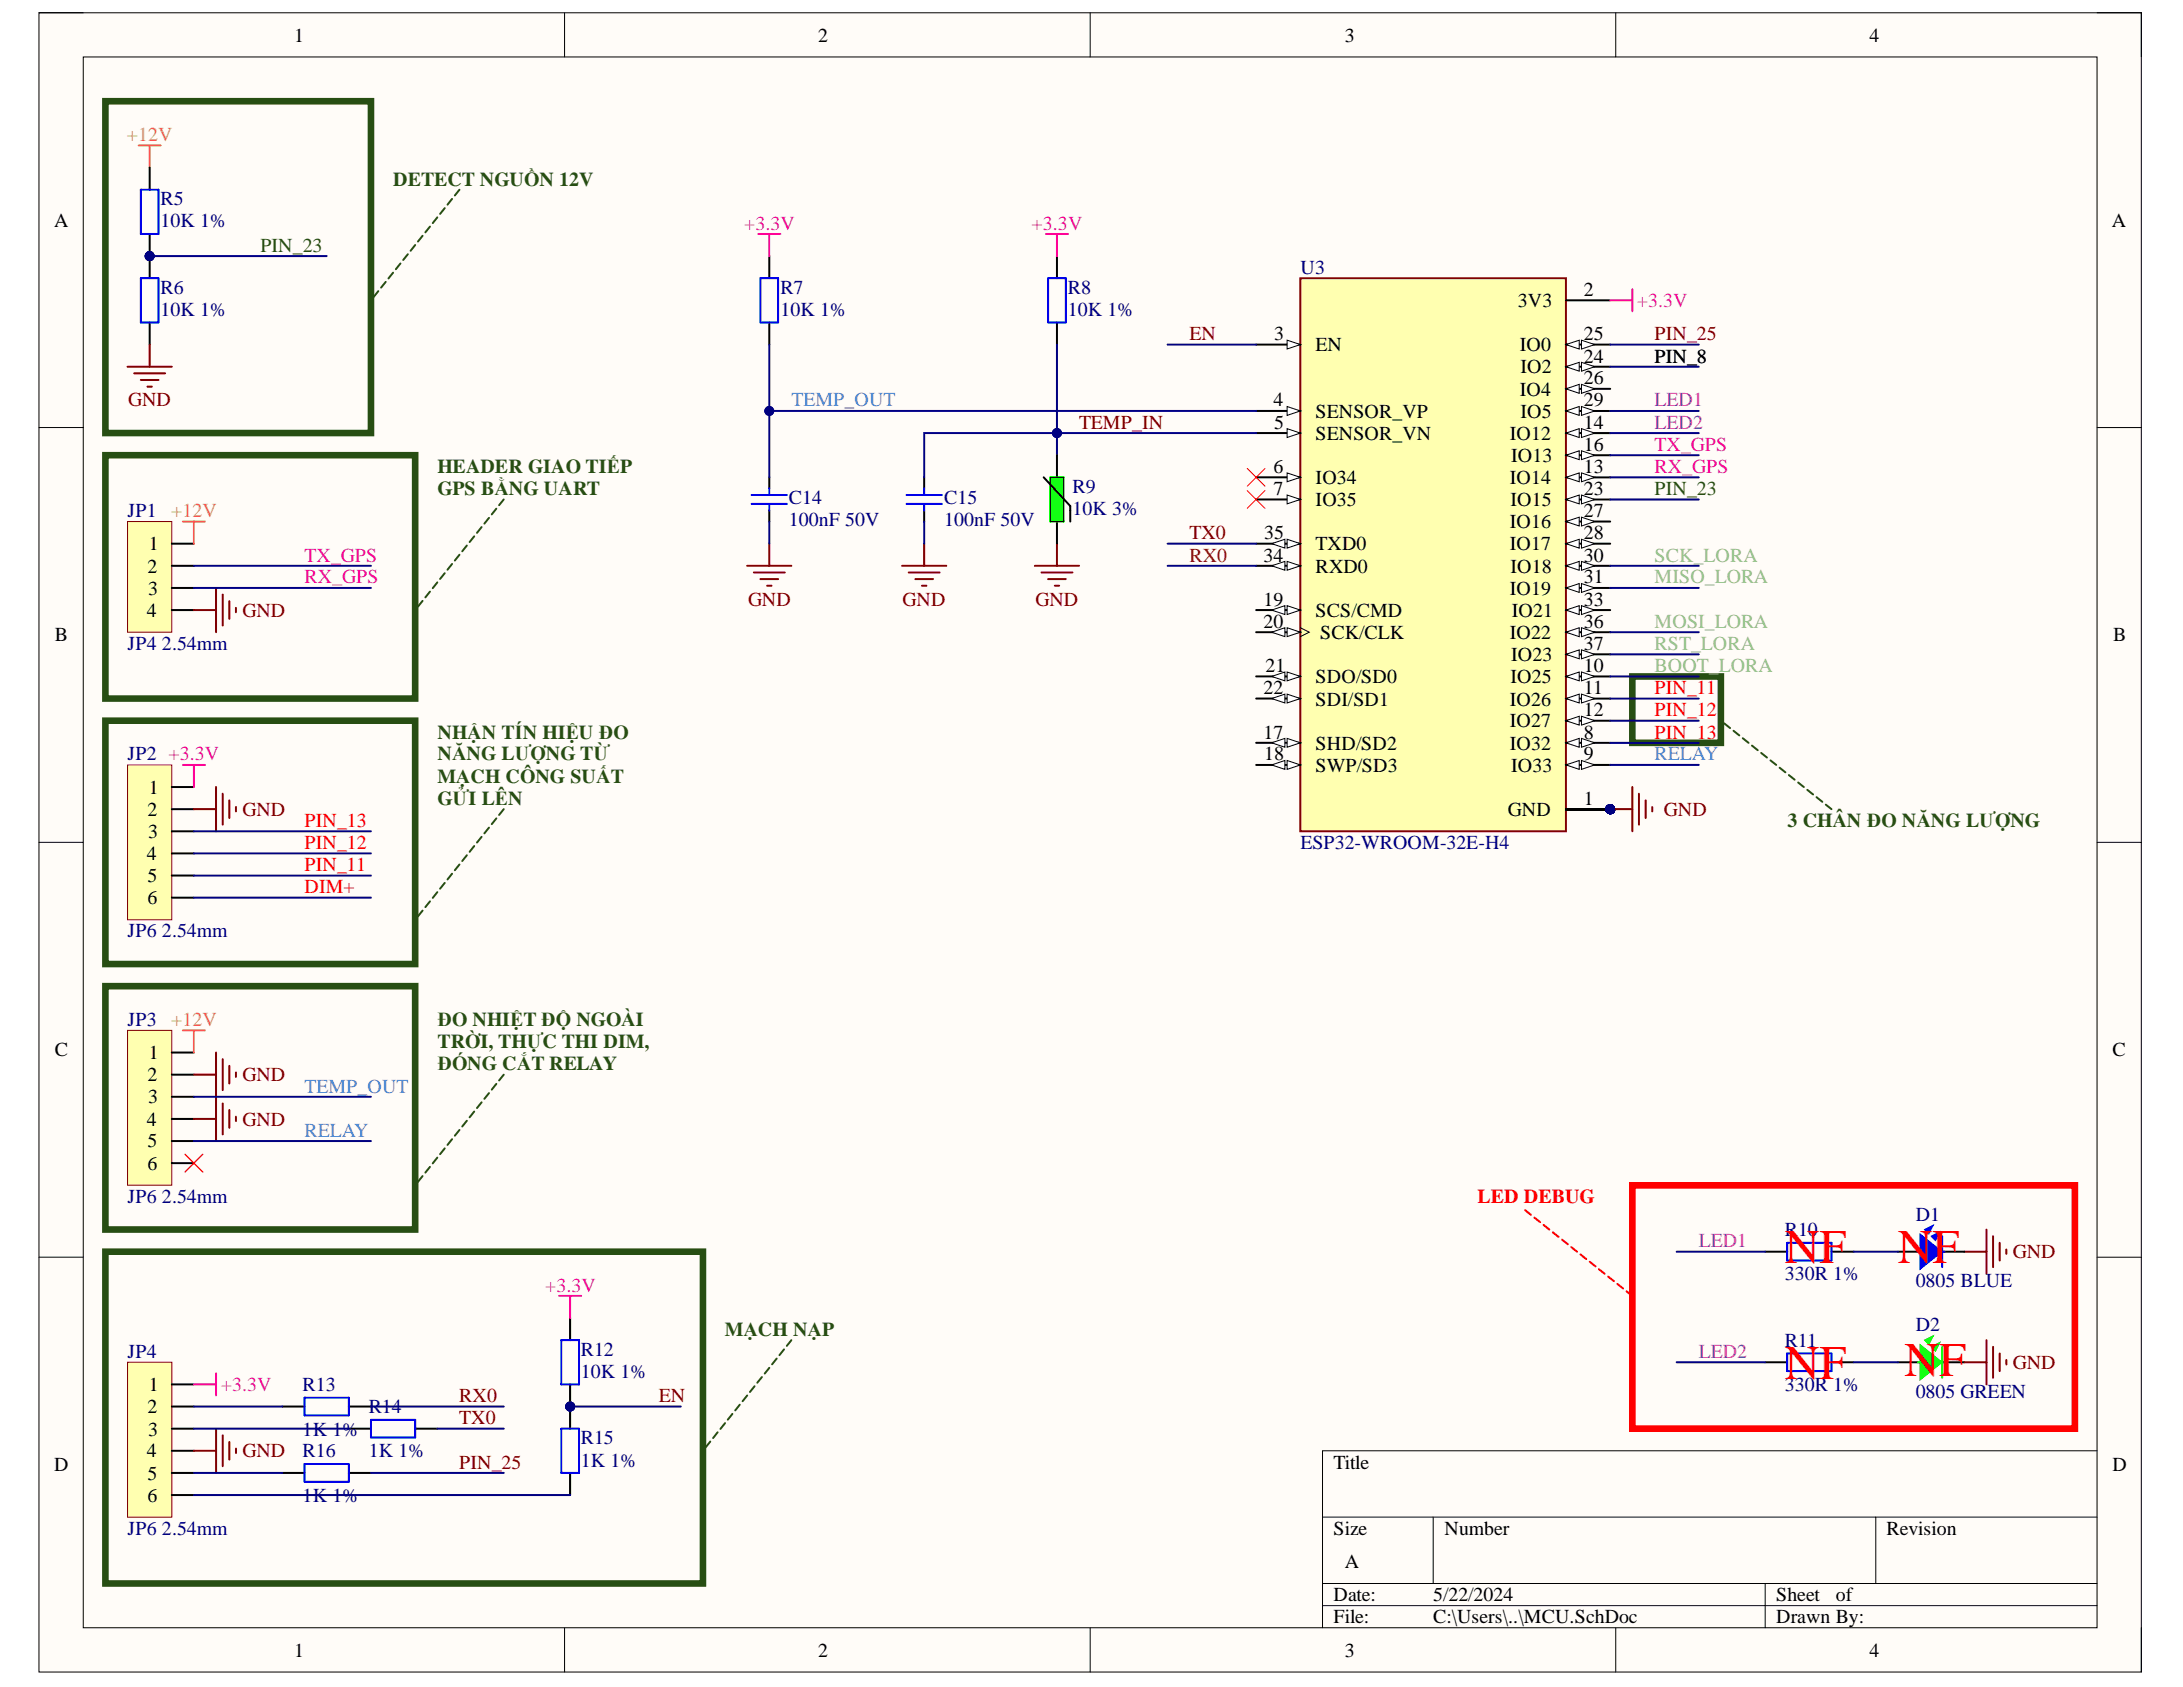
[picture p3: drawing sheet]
<svg xmlns="http://www.w3.org/2000/svg" width="279mm" height="216mm" viewBox="0 0 279 216" stroke-linecap="round" stroke-linejoin="round" font-family="sans-serif">
<defs><g id="words">
<g font-size="6.2" fill="#f00">
<text x="228.4" y="161.6">NF</text>
<text x="242.9" y="161.6">NF</text>
<text x="228.4" y="176.4">NF</text>
<text x="243.7" y="176.1">NF</text>
</g>
<g font-size="2.5">
<text x="37.6" y="5.3">1</text>
<text x="104.7" y="5.3">2</text>
<text x="172.1" y="5.3">3</text>
<text x="239.3" y="5.3">4</text>
<text x="6.9" y="29">A</text>
<text x="270.3" y="29">A</text>
<text x="194.3" y="39.3">3V3</text>
<text x="202.7" y="37.9">2</text>
<text x="163.1" y="43.5">3</text>
<text x="168.4" y="45">EN</text>
<text x="194.5" y="45">IO0</text>
<text x="194.6" y="47.8">IO2</text>
<text x="202.7" y="43.5">25</text>
<text x="202.7" y="46.4">24</text>
<text x="163" y="52">4</text>
<text x="168.4" y="53.4">SENSOR_VP</text>
<text x="194.5" y="50.6">IO4</text>
<text x="194.6" y="53.4">IO5</text>
<text x="202.7" y="49.2">26</text>
<text x="202.7" y="52">29</text>
<text x="163.1" y="54.9">5</text>
<text x="168.4" y="56.3">SENSOR_VN</text>
<text x="193.3" y="56.3">IO12</text>
<text x="193.4" y="59.1">IO13</text>
<text x="202.7" y="54.9">14</text>
<text x="202.7" y="57.7">16</text>
<text x="163" y="60.5">6</text>
<text x="163" y="63.3">7</text>
<text x="168.4" y="62">IO34</text>
<text x="168.4" y="64.8">IO35</text>
<text x="193.3" y="62">IO14</text>
<text x="193.3" y="64.8">IO15</text>
<text x="202.7" y="60.5">13</text>
<text x="202.7" y="63.3">23</text>
<text x="19" y="70.4">1</text>
<text x="161.7" y="71.9">34</text>
<text x="161.8" y="69">35</text>
<text x="168.4" y="70.4">TXD0</text>
<text x="193.3" y="67.6">IO16</text>
<text x="193.3" y="70.4">IO17</text>
<text x="202.7" y="66.2">27</text>
<text x="202.7" y="69">28</text>
<text x="202.7" y="71.9">30</text>
<text x="18.9" y="73.3">2</text>
<text x="18.9" y="76.1">3</text>
<text x="161.7" y="77.5">19</text>
<text x="168.4" y="73.3">RXD0</text>
<text x="193.3" y="76.1">IO19</text>
<text x="193.3" y="73.3">IO18</text>
<text x="202.7" y="74.7">31</text>
<text x="202.7" y="77.5">33</text>
<text x="7" y="82.1">B</text>
<text x="18.8" y="79">4</text>
<text x="161.7" y="80.3">20</text>
<text x="168.4" y="79">SCS/CMD</text>
<text x="169" y="81.8">SCK/CLK</text>
<text x="193.3" y="81.8">IO22</text>
<text x="193.5" y="79">IO21</text>
<text x="202.7" y="80.3">36</text>
<text x="202.7" y="83.2">37</text>
<text x="270.5" y="82.1">B</text>
<text x="161.7" y="88.9">22</text>
<text x="162" y="86">21</text>
<text x="168.4" y="87.4">SDO/SD0</text>
<text x="193.3" y="87.4">IO25</text>
<text x="193.4" y="84.6">IO23</text>
<text x="202.7" y="86">10</text>
<text x="202.7" y="88.9">11</text>
<text x="161.7" y="94.5">17</text>
<text x="168.4" y="90.3">SDI/SD1</text>
<text x="168.4" y="96">SHD/SD2</text>
<text x="193.3" y="90.3">IO26</text>
<text x="193.3" y="93.1">IO27</text>
<text x="193.3" y="96">IO32</text>
<text x="202.7" y="91.6">12</text>
<text x="202.7" y="94.5">8</text>
<text x="19" y="101.6">1</text>
<text x="161.8" y="97.3">18</text>
<text x="168.4" y="98.7">SWP/SD3</text>
<text x="193.4" y="98.7">IO33</text>
<text x="202.7" y="97.3">9</text>
<text x="18.9" y="104.4">2</text>
<text x="18.9" y="107.3">3</text>
<text x="193" y="104.4">GND</text>
<text x="202.7" y="103">1</text>
<text x="18.8" y="110.1">4</text>
<text x="18.9" y="112.9">5</text>
<text x="18.9" y="115.7">6</text>
<text x="7" y="135.2">C</text>
<text x="19" y="135.5">1</text>
<text x="270.4" y="135.2">C</text>
<text x="18.9" y="138.4">2</text>
<text x="18.9" y="141.2">3</text>
<text x="18.8" y="144.1">4</text>
<text x="18.9" y="146.9">5</text>
<text x="18.9" y="149.7">6</text>
<text x="19" y="178.1">1</text>
<text x="18.9" y="180.8">2</text>
<text x="18.9" y="183.7">3</text>
<text x="6.9" y="188.3">D</text>
<text x="18.8" y="186.5">4</text>
<text x="18.9" y="189.4">5</text>
<text x="170.7" y="187.9">Title</text>
<text x="270.4" y="188.3">D</text>
<text x="18.9" y="192.2">6</text>
<text x="170.7" y="196.4">Size</text>
<text x="184.9" y="196.4">Number</text>
<text x="241.5" y="196.4">Revision</text>
<text x="172.1" y="200.7">A</text>
<text x="170.7" y="204.9">Date:</text>
<text x="170.7" y="207.7">File:</text>
<text x="183.4" y="204.9">5/22/2024</text>
<text x="183.4" y="207.7">C:\Users\..\MCU.SchDoc</text>
<text x="227.3" y="204.9">Sheet</text>
<text x="227.3" y="207.7">Drawn By:</text>
<text x="235" y="204.9">of</text>
<text x="37.6" y="212">1</text>
<text x="104.7" y="212">2</text>
<text x="172.1" y="212">3</text>
<text x="239.3" y="212">4</text>
</g>
<g font-size="2.5" fill="#e69138">
<text x="16.2" y="18.1">+12V</text>
<text x="21.9" y="66.2">+12V</text>
<text x="21.9" y="131.3">+12V</text>
</g>
<g font-size="2.5" fill="#274e13">
<text x="50.3" y="23.8">DETECT NGUỒN 12V</text>
<text x="33.3" y="32.2">PIN_23</text>
<text x="56" y="60.5">HEADER GIAO TIẾP</text>
<text x="56" y="63.3">GPS BẰNG UART</text>
<text x="211.8" y="63.3">PIN_23</text>
<text x="56" y="94.5">NHẬN TÍN HIỆU ĐO</text>
<text x="56" y="97.3">NĂNG LƯỢNG TỪ</text>
<text x="56" y="100.2">MẠCH CÔNG SUẤT</text>
<text x="56" y="103">GỬI LÊN</text>
<text x="228.8" y="105.8">3 CHÂN ĐO NĂNG LƯỢNG</text>
<text x="56" y="131.3">ĐO NHIỆT ĐỘ NGOÀI</text>
<text x="56" y="134.2">TRỜI, THỰC THI DIM,</text>
<text x="56" y="137">ĐÓNG CẮT RELAY</text>
<text x="92.8" y="170.9">MẠCH NẠP</text>
</g>
<g font-size="2.5" fill="#000080">
<text x="20.6" y="26.3">R5</text>
<text x="20.6" y="29.1">10K 1%</text>
<text x="166.4" y="35.1">U3</text>
<text x="20.6" y="37.6">R6</text>
<text x="20.6" y="40.4">10K 1%</text>
<text x="99.9" y="37.6">R7</text>
<text x="99.9" y="40.4">10K 1%</text>
<text x="136.7" y="37.6">R8</text>
<text x="136.7" y="40.4">10K 1%</text>
<text x="101" y="64.5">C14</text>
<text x="120.9" y="64.5">C15</text>
<text x="137.3" y="63.1">R9</text>
<text x="137.3" y="65.9">10K 3%</text>
<text x="16.3" y="66.2">JP1</text>
<text x="101" y="67.3">100nF 50V</text>
<text x="120.9" y="67.3">100nF 50V</text>
<text x="16.3" y="83.2">JP4 2.54mm</text>
<text x="16.3" y="97.3">JP2 +3.3V</text>
<text x="166.4" y="108.6">ESP32-WROOM-32E-H4</text>
<text x="16.3" y="120">JP6 2.54mm</text>
<text x="16.3" y="131.3">JP3</text>
<text x="16.3" y="154">JP6 2.54mm</text>
<text x="228.4" y="158.2">R10</text>
<text x="245.2" y="156.2">D1</text>
<text x="228.4" y="163.8">330R 1%</text>
<text x="245.2" y="164.7">0805 BLUE</text>
<text x="16.3" y="173.8">JP4</text>
<text x="74.3" y="173.5">R12</text>
<text x="228.4" y="172.4">R11</text>
<text x="245.2" y="170.4">D2</text>
<text x="38.7" y="178.1">R13</text>
<text x="74.3" y="176.4">10K 1%</text>
<text x="228.4" y="178.1">330R 1%</text>
<text x="245.2" y="178.9">0805 GREEN</text>
<text x="38.7" y="183.7">1K 1%</text>
<text x="47.2" y="180.8">R14</text>
<text x="74.3" y="184.8">R15</text>
<text x="38.7" y="186.5">R16</text>
<text x="47.2" y="186.5">1K 1%</text>
<text x="74.3" y="187.7">1K 1%</text>
<text x="16.3" y="196.4">JP6 2.54mm</text>
<text x="38.7" y="192.2">1K 1%</text>
</g>
<g font-size="2.5" fill="#f0f">
<text x="95.2" y="29.4">+3.3V</text>
<text x="132" y="29.4">+3.3V</text>
<text x="209.5" y="39.3">+3.3V</text>
<text x="211.8" y="57.7">TX_GPS</text>
<text x="211.8" y="60.5">RX_GPS</text>
<text x="39" y="71.9">TX_GPS</text>
<text x="39" y="74.7">RX_GPS</text>
<text x="69.8" y="165.3">+3.3V</text>
<text x="28.2" y="178.1">+3.3V</text>
</g>
<g font-size="2.5" fill="#800000">
<text x="152.2" y="43.5">EN</text>
<text x="211.8" y="43.5">PIN_25</text>
<text x="16.4" y="52">GND</text>
<text x="138.1" y="54.9">TEMP_IN</text>
<text x="152.2" y="69">TX0</text>
<text x="95.7" y="77.5">GND</text>
<text x="115.5" y="77.5">GND</text>
<text x="132.5" y="77.5">GND</text>
<text x="31" y="79">GND</text>
<text x="31" y="104.4">GND</text>
<text x="213" y="104.4">GND</text>
<text x="31" y="138.4">GND</text>
<text x="31" y="144.1">GND</text>
<text x="257.6" y="161.1">GND</text>
<text x="58.8" y="179.4">RX0</text>
<text x="84.3" y="179.4">EN</text>
<text x="257.6" y="175.2">GND</text>
<text x="58.8" y="182.3">TX0</text>
<text x="31" y="186.5">GND</text>
<text x="58.8" y="187.9">PIN_25</text>
</g>
<text font-size="2.5" fill="#134f5c" x="211.8" y="46.4">PIN_8</text>
<g font-size="2.5" fill="#4a86e8">
<text x="101.3" y="52">TEMP_OUT</text>
<text x="211.8" y="97.3">RELAY</text>
<text x="39" y="139.8">TEMP_OUT</text>
<text x="39" y="145.5">RELAY</text>
</g>
<g font-size="2.5" fill="#90f">
<text x="211.8" y="52">LED1</text>
<text x="211.8" y="54.9">LED2</text>
<text x="217.4" y="159.6">LED1</text>
<text x="217.4" y="173.8">LED2</text>
</g>
<text font-size="2.5" fill="#85200c" x="152.2" y="71.9">RX0</text>
<g font-size="2.5" fill="#93c47d">
<text x="211.8" y="71.9">SCK_LORA</text>
<text x="211.8" y="74.7">MISO_LORA</text>
<text x="211.8" y="80.3">MOSI_LORA</text>
<text x="211.8" y="83.2">RST_LORA</text>
<text x="211.8" y="86">BOOT_LORA</text>
</g>
<g font-size="2.5" fill="#f00">
<text x="211.8" y="88.9">PIN_11</text>
<text x="211.8" y="91.6">PIN_12</text>
<text x="211.8" y="94.5">PIN_13</text>
<text x="39" y="105.8">PIN_13</text>
<text x="39" y="111.5">PIN_11</text>
<text x="39" y="108.6">PIN_12</text>
<text x="39" y="114.3">DIM+</text>
<text x="189.1" y="154">LED DEBUG</text>
</g>
</g></defs>
<path d="M5 1.6h269.1v212.4h-269.1z" fill-rule="evenodd" fill="#fffcf8"/>
<path d="M5 1.6h269.1v212.4h-269.1z" fill="none" stroke="#000" stroke-width=".13"/>
<path d="M10.7 7.3h257.7v201h-257.7z" fill-rule="evenodd" fill="#fffcf8"/>
<g fill="none" stroke="#000" stroke-width=".13">
<path d="M5 1.6h5.7M10.7 7.3h257.7v201h-257.7zM72.3 1.6v5.7M139.5 1.6v5.7M206.8 1.6v5.7M268.4 1.6h5.7v5.7M5 54.7h5.7M268.4 54.7h5.7M5 107.8h5.7M268.4 107.8h5.7M5 160.9h5.7M268.4 160.9h5.7"/>
<path d="M169.3 194.2h99.1M183.4 194.2v8.5M240.1 194.2v8.5M268.4 185.7h-99.1v22.6M72.3 208.3v5.7M139.5 208.3v5.7M169.3 202.7h99.1M169.3 205.5h99.1M206.8 208.3v5.7M225.9 202.7v5.6M274.1 208.3v5.7"/>
</g>
<circle cx="206.1" cy="103.6" r=".56" fill="#000080"/>
<circle cx="206.1" cy="103.6" r=".56" fill="none" stroke="#000080" stroke-width=".13"/>
<circle cx="206.1" cy="103.6" r=".56" fill="#000080"/>
<circle cx="206.1" cy="103.6" r=".56" fill="none" stroke="#000080" stroke-width=".13"/>
<circle cx="206.1" cy="103.6" r=".56" fill="#000080"/>
<circle cx="206.1" cy="103.6" r=".56" fill="none" stroke="#000080" stroke-width=".13"/>
<circle cx="206.1" cy="103.6" r=".56" fill="#000080"/>
<circle cx="206.1" cy="103.6" r=".56" fill="none" stroke="#000080" stroke-width=".13"/>
<circle cx="206.1" cy="103.6" r=".56" fill="#000080"/>
<circle cx="206.1" cy="103.6" r=".56" fill="none" stroke="#000080" stroke-width=".13"/>
<circle cx="206.1" cy="103.6" r=".56" fill="#000080"/>
<circle cx="206.1" cy="103.6" r=".56" fill="none" stroke="#000080" stroke-width=".13"/>
<circle cx="206.1" cy="103.6" r=".56" fill="#000080"/>
<circle cx="206.1" cy="103.6" r=".56" fill="none" stroke="#000080" stroke-width=".13"/>
<circle cx="206.1" cy="103.6" r=".56" fill="#000080"/>
<circle cx="206.1" cy="103.6" r=".56" fill="none" stroke="#000080" stroke-width=".13"/>
<circle cx="206.1" cy="103.6" r=".56" fill="#000080"/>
<circle cx="206.1" cy="103.6" r=".56" fill="none" stroke="#000080" stroke-width=".13"/>
<circle cx="206.1" cy="103.6" r=".56" fill="#000080"/>
<circle cx="206.1" cy="103.6" r=".56" fill="none" stroke="#000080" stroke-width=".13"/>
<circle cx="206.1" cy="103.6" r=".56" fill="#000080"/>
<circle cx="206.1" cy="103.6" r=".56" fill="none" stroke="#000080" stroke-width=".13"/>
<circle cx="206.1" cy="103.6" r=".56" fill="#000080"/>
<circle cx="206.1" cy="103.6" r=".56" fill="none" stroke="#000080" stroke-width=".13"/>
<circle cx="206.1" cy="103.6" r=".56" fill="#000080"/>
<circle cx="206.1" cy="103.6" r=".56" fill="none" stroke="#000080" stroke-width=".13"/>
<circle cx="206.1" cy="103.6" r=".56" fill="#000080"/>
<circle cx="206.1" cy="103.6" r=".56" fill="none" stroke="#000080" stroke-width=".13"/>
<circle cx="206.1" cy="103.6" r=".56" fill="#000080"/>
<circle cx="206.1" cy="103.6" r=".56" fill="none" stroke="#000080" stroke-width=".13"/>
<circle cx="206.1" cy="103.6" r=".56" fill="#000080"/>
<circle cx="206.1" cy="103.6" r=".56" fill="none" stroke="#000080" stroke-width=".13"/>
<circle cx="206.1" cy="103.6" r=".56" fill="#000080"/>
<circle cx="206.1" cy="103.6" r=".56" fill="none" stroke="#000080" stroke-width=".13"/>
<circle cx="206.1" cy="103.6" r=".56" fill="#000080"/>
<circle cx="206.1" cy="103.6" r=".56" fill="none" stroke="#000080" stroke-width=".13"/>
<circle cx="206.1" cy="103.6" r=".56" fill="#000080"/>
<circle cx="206.1" cy="103.6" r=".56" fill="none" stroke="#000080" stroke-width=".13"/>
<circle cx="206.1" cy="103.6" r=".56" fill="#000080"/>
<circle cx="206.1" cy="103.6" r=".56" fill="none" stroke="#000080" stroke-width=".13"/>
<circle cx="206.1" cy="103.6" r=".56" fill="#000080"/>
<circle cx="206.1" cy="103.6" r=".56" fill="none" stroke="#000080" stroke-width=".13"/>
<circle cx="206.1" cy="103.6" r=".56" fill="#000080"/>
<circle cx="206.1" cy="103.6" r=".56" fill="none" stroke="#000080" stroke-width=".13"/>
<circle cx="206.1" cy="103.6" r=".56" fill="#000080"/>
<circle cx="206.1" cy="103.6" r=".56" fill="none" stroke="#000080" stroke-width=".13"/>
<circle cx="206.1" cy="103.6" r=".56" fill="#000080"/>
<circle cx="206.1" cy="103.6" r=".56" fill="none" stroke="#000080" stroke-width=".13"/>
<path d="M166.4 35.6h34v70.8h-34z" fill-rule="evenodd" fill="#ffffb0"/>
<path d="M166.4 35.6h34v70.8h-34z" fill="none" stroke="#800000" stroke-width=".25"/>
<path d="M160.8 44.1h5.6" fill="none" stroke="#000" stroke-width=".25"/>
<path d="M164.7 43.5l1.7 .6-1.7 .6z" fill="#f8fcff"/>
<path d="M164.7 43.5l1.7 .6-1.7 .6z" fill="none" stroke="#000" stroke-width=".13"/>
<path d="M160.8 52.6h5.6" fill="none" stroke="#000" stroke-width=".25"/>
<path d="M164.7 52l1.7 .6-1.7 .6z" fill="#f8fcff"/>
<path d="M164.7 52l1.7 .6-1.7 .6z" fill="none" stroke="#000" stroke-width=".13"/>
<path d="M160.8 55.4h5.6" fill="none" stroke="#000" stroke-width=".25"/>
<path d="M164.7 54.9l1.7 .5-1.7 .6z" fill="#f8fcff"/>
<path d="M164.7 54.9l1.7 .5-1.7 .6z" fill="none" stroke="#000" stroke-width=".13"/>
<path d="M160.8 61.1h5.6" fill="none" stroke="#000" stroke-width=".25"/>
<path d="M164.7 60.5l1.7 .6-1.7 .6z" fill="#f8fcff"/>
<path d="M164.7 60.5l1.7 .6-1.7 .6z" fill="none" stroke="#000" stroke-width=".13"/>
<path d="M160.8 63.9h5.6" fill="none" stroke="#000" stroke-width=".25"/>
<path d="M164.7 63.3l1.7 .6-1.7 .6z" fill="#f8fcff"/>
<path d="M164.7 63.3l1.7 .6-1.7 .6z" fill="none" stroke="#000" stroke-width=".13"/>
<path d="M160.8 69.6h5.6" fill="none" stroke="#000" stroke-width=".25"/>
<path d="M164.7 69l1.7 .6-1.7 .5z" fill="#f8fcff"/>
<path d="M164.7 69l1.7 .6-1.7 .5z" fill="none" stroke="#000" stroke-width=".13"/>
<path d="M162.8 69.6l1.7-.6v1.1z" fill="#f8fcff"/>
<path d="M162.8 69.6l1.7-.6v1.1z" fill="none" stroke="#000" stroke-width=".13"/>
<path d="M160.8 72.4h5.6" fill="none" stroke="#000" stroke-width=".25"/>
<path d="M164.7 71.8l1.7 .6-1.7 .6z" fill="#f8fcff"/>
<path d="M164.7 71.8l1.7 .6-1.7 .6z" fill="none" stroke="#000" stroke-width=".13"/>
<path d="M162.8 72.4l1.7-.6v1.2z" fill="#f8fcff"/>
<path d="M162.8 72.4l1.7-.6v1.2z" fill="none" stroke="#000" stroke-width=".13"/>
<path d="M160.8 78.1h5.6" fill="none" stroke="#000" stroke-width=".25"/>
<path d="M164.7 77.5l1.7 .6-1.7 .5z" fill="#f8fcff"/>
<path d="M164.7 77.5l1.7 .6-1.7 .5z" fill="none" stroke="#000" stroke-width=".13"/>
<path d="M162.8 78.1l1.7-.6v1.1z" fill="#f8fcff"/>
<path d="M162.8 78.1l1.7-.6v1.1z" fill="none" stroke="#000" stroke-width=".13"/>
<path d="M160.8 80.9h5.6" fill="none" stroke="#000" stroke-width=".25"/>
<path d="M164.7 80.3l1.7 .6-1.7 .6z" fill="#f8fcff"/>
<path d="M164.7 80.3l1.7 .6-1.7 .6z" fill="none" stroke="#000" stroke-width=".13"/>
<path d="M162.8 80.9l1.7-.6v1.2z" fill="#f8fcff"/>
<path d="M162.8 80.9l1.7-.6v1.2zM166.4 80.3l1.2 .6-1.2 .6" fill="none" stroke="#000" stroke-width=".13"/>
<path d="M160.8 86.6h5.6" fill="none" stroke="#000" stroke-width=".25"/>
<path d="M164.7 86l1.7 .6-1.7 .5z" fill="#f8fcff"/>
<path d="M164.7 86l1.7 .6-1.7 .5z" fill="none" stroke="#000" stroke-width=".13"/>
<path d="M162.8 86.6l1.7-.6v1.1z" fill="#f8fcff"/>
<path d="M162.8 86.6l1.7-.6v1.1z" fill="none" stroke="#000" stroke-width=".13"/>
<path d="M160.8 89.4h5.6" fill="none" stroke="#000" stroke-width=".25"/>
<path d="M164.7 88.8l1.7 .6-1.7 .6z" fill="#f8fcff"/>
<path d="M164.7 88.8l1.7 .6-1.7 .6z" fill="none" stroke="#000" stroke-width=".13"/>
<path d="M162.8 89.4l1.7-.6v1.2z" fill="#f8fcff"/>
<path d="M162.8 89.4l1.7-.6v1.2z" fill="none" stroke="#000" stroke-width=".13"/>
<path d="M160.8 95.1h5.6" fill="none" stroke="#000" stroke-width=".25"/>
<path d="M164.7 94.5l1.7 .6-1.7 .5z" fill="#f8fcff"/>
<path d="M164.7 94.5l1.7 .6-1.7 .5z" fill="none" stroke="#000" stroke-width=".13"/>
<path d="M162.8 95.1l1.7-.6v1.1z" fill="#f8fcff"/>
<path d="M162.8 95.1l1.7-.6v1.1z" fill="none" stroke="#000" stroke-width=".13"/>
<path d="M160.8 97.9h5.6" fill="none" stroke="#000" stroke-width=".25"/>
<path d="M164.7 97.3l1.7 .6-1.7 .6z" fill="#f8fcff"/>
<path d="M164.7 97.3l1.7 .6-1.7 .6z" fill="none" stroke="#000" stroke-width=".13"/>
<path d="M162.8 97.9l1.7-.6v1.2z" fill="#f8fcff"/>
<path d="M162.8 97.9l1.7-.6v1.2z" fill="none" stroke="#000" stroke-width=".13"/>
<path d="M200.4 38.4h5.7M200.4 44.1h5.7" fill="none" stroke="#000" stroke-width=".25"/>
<path d="M200.4 44.1l1.7-.6v1.2z" fill="#f8fcff"/>
<path d="M200.4 44.1l1.7-.6v1.2z" fill="none" stroke="#000" stroke-width=".13"/>
<path d="M202.4 43.5l1.7 .6-1.7 .6z" fill="#f8fcff"/>
<path d="M202.4 43.5l1.7 .6-1.7 .6z" fill="none" stroke="#000" stroke-width=".13"/>
<path d="M200.4 46.9h5.7" fill="none" stroke="#000" stroke-width=".25"/>
<path d="M200.4 46.9l1.7-.5v1.1z" fill="#f8fcff"/>
<path d="M200.4 46.9l1.7-.5v1.1z" fill="none" stroke="#000" stroke-width=".13"/>
<path d="M202.4 46.4l1.7 .5-1.7 .6z" fill="#f8fcff"/>
<path d="M202.4 46.4l1.7 .5-1.7 .6z" fill="none" stroke="#000" stroke-width=".13"/>
<path d="M200.4 49.8h5.7" fill="none" stroke="#000" stroke-width=".25"/>
<path d="M200.4 49.8l1.7-.6v1.1z" fill="#f8fcff"/>
<path d="M200.4 49.8l1.7-.6v1.1z" fill="none" stroke="#000" stroke-width=".13"/>
<path d="M202.4 49.2l1.7 .6-1.7 .5z" fill="#f8fcff"/>
<path d="M202.4 49.2l1.7 .6-1.7 .5z" fill="none" stroke="#000" stroke-width=".13"/>
<path d="M200.4 52.6h5.7" fill="none" stroke="#000" stroke-width=".25"/>
<path d="M200.4 52.6l1.7-.6v1.2z" fill="#f8fcff"/>
<path d="M200.4 52.6l1.7-.6v1.2z" fill="none" stroke="#000" stroke-width=".13"/>
<path d="M202.4 52l1.7 .6-1.7 .6z" fill="#f8fcff"/>
<path d="M202.4 52l1.7 .6-1.7 .6z" fill="none" stroke="#000" stroke-width=".13"/>
<path d="M200.4 55.4h5.7" fill="none" stroke="#000" stroke-width=".25"/>
<path d="M200.4 55.4l1.7-.5v1.1z" fill="#f8fcff"/>
<path d="M200.4 55.4l1.7-.5v1.1z" fill="none" stroke="#000" stroke-width=".13"/>
<path d="M202.4 54.9l1.7 .5-1.7 .6z" fill="#f8fcff"/>
<path d="M202.4 54.9l1.7 .5-1.7 .6z" fill="none" stroke="#000" stroke-width=".13"/>
<path d="M200.4 58.3h5.7" fill="none" stroke="#000" stroke-width=".25"/>
<path d="M200.4 58.3l1.7-.6v1.1z" fill="#f8fcff"/>
<path d="M200.4 58.3l1.7-.6v1.1z" fill="none" stroke="#000" stroke-width=".13"/>
<path d="M202.4 57.7l1.7 .6-1.7 .5z" fill="#f8fcff"/>
<path d="M202.4 57.7l1.7 .6-1.7 .5z" fill="none" stroke="#000" stroke-width=".13"/>
<path d="M200.4 61.1h5.7" fill="none" stroke="#000" stroke-width=".25"/>
<path d="M200.4 61.1l1.7-.6v1.2z" fill="#f8fcff"/>
<path d="M200.4 61.1l1.7-.6v1.2z" fill="none" stroke="#000" stroke-width=".13"/>
<path d="M202.4 60.5l1.7 .6-1.7 .6z" fill="#f8fcff"/>
<path d="M202.4 60.5l1.7 .6-1.7 .6z" fill="none" stroke="#000" stroke-width=".13"/>
<path d="M200.4 63.9h5.7" fill="none" stroke="#000" stroke-width=".25"/>
<path d="M200.4 63.9l1.7-.5v1.1z" fill="#f8fcff"/>
<path d="M200.4 63.9l1.7-.5v1.1z" fill="none" stroke="#000" stroke-width=".13"/>
<path d="M202.4 63.4l1.7 .5-1.7 .6z" fill="#f8fcff"/>
<path d="M202.4 63.4l1.7 .5-1.7 .6z" fill="none" stroke="#000" stroke-width=".13"/>
<path d="M200.4 66.7h5.7" fill="none" stroke="#000" stroke-width=".25"/>
<path d="M200.4 66.7l1.7-.5v1.1z" fill="#f8fcff"/>
<path d="M200.4 66.7l1.7-.5v1.1z" fill="none" stroke="#000" stroke-width=".13"/>
<path d="M202.4 66.2l1.7 .5-1.7 .6z" fill="#f8fcff"/>
<path d="M202.4 66.2l1.7 .5-1.7 .6z" fill="none" stroke="#000" stroke-width=".13"/>
<path d="M200.4 69.6h5.7" fill="none" stroke="#000" stroke-width=".25"/>
<path d="M200.4 69.6l1.7-.6v1.2z" fill="#f8fcff"/>
<path d="M200.4 69.6l1.7-.6v1.2z" fill="none" stroke="#000" stroke-width=".13"/>
<path d="M202.4 69l1.7 .6-1.7 .6z" fill="#f8fcff"/>
<path d="M202.4 69l1.7 .6-1.7 .6z" fill="none" stroke="#000" stroke-width=".13"/>
<path d="M200.4 72.4h5.7" fill="none" stroke="#000" stroke-width=".25"/>
<path d="M200.4 72.4l1.7-.5v1.1z" fill="#f8fcff"/>
<path d="M200.4 72.4l1.7-.5v1.1z" fill="none" stroke="#000" stroke-width=".13"/>
<path d="M202.4 71.9l1.7 .5-1.7 .6z" fill="#f8fcff"/>
<path d="M202.4 71.9l1.7 .5-1.7 .6z" fill="none" stroke="#000" stroke-width=".13"/>
<path d="M200.4 75.2h5.7" fill="none" stroke="#000" stroke-width=".25"/>
<path d="M200.4 75.2l1.7-.5v1.1z" fill="#f8fcff"/>
<path d="M200.4 75.2l1.7-.5v1.1z" fill="none" stroke="#000" stroke-width=".13"/>
<path d="M202.4 74.7l1.7 .5-1.7 .6z" fill="#f8fcff"/>
<path d="M202.4 74.7l1.7 .5-1.7 .6z" fill="none" stroke="#000" stroke-width=".13"/>
<path d="M200.4 78.1h5.7" fill="none" stroke="#000" stroke-width=".25"/>
<path d="M200.4 78.1l1.7-.6v1.1z" fill="#f8fcff"/>
<path d="M200.4 78.1l1.7-.6v1.1z" fill="none" stroke="#000" stroke-width=".13"/>
<path d="M202.4 77.5l1.7 .6-1.7 .5z" fill="#f8fcff"/>
<path d="M202.4 77.5l1.7 .6-1.7 .5z" fill="none" stroke="#000" stroke-width=".13"/>
<path d="M200.4 80.9h5.7" fill="none" stroke="#000" stroke-width=".25"/>
<path d="M200.4 80.9l1.7-.6v1.2z" fill="#f8fcff"/>
<path d="M200.4 80.9l1.7-.6v1.2z" fill="none" stroke="#000" stroke-width=".13"/>
<path d="M202.4 80.3l1.7 .6-1.7 .6z" fill="#f8fcff"/>
<path d="M202.4 80.3l1.7 .6-1.7 .6z" fill="none" stroke="#000" stroke-width=".13"/>
<path d="M200.4 83.7h5.7" fill="none" stroke="#000" stroke-width=".25"/>
<path d="M200.4 83.7l1.7-.5v1.1z" fill="#f8fcff"/>
<path d="M200.4 83.7l1.7-.5v1.1z" fill="none" stroke="#000" stroke-width=".13"/>
<path d="M202.4 83.2l1.7 .5-1.7 .6z" fill="#f8fcff"/>
<path d="M202.4 83.2l1.7 .5-1.7 .6z" fill="none" stroke="#000" stroke-width=".13"/>
<path d="M200.4 86.6h5.7" fill="none" stroke="#000" stroke-width=".25"/>
<path d="M200.4 86.6l1.7-.6v1.1z" fill="#f8fcff"/>
<path d="M200.4 86.6l1.7-.6v1.1z" fill="none" stroke="#000" stroke-width=".13"/>
<path d="M202.4 86l1.7 .6-1.7 .5z" fill="#f8fcff"/>
<path d="M202.4 86l1.7 .6-1.7 .5z" fill="none" stroke="#000" stroke-width=".13"/>
<path d="M200.4 89.4h5.7" fill="none" stroke="#000" stroke-width=".25"/>
<path d="M200.4 89.4l1.7-.6v1.2z" fill="#f8fcff"/>
<path d="M200.4 89.4l1.7-.6v1.2z" fill="none" stroke="#000" stroke-width=".13"/>
<path d="M202.4 88.8l1.7 .6-1.7 .6z" fill="#f8fcff"/>
<path d="M202.4 88.8l1.7 .6-1.7 .6z" fill="none" stroke="#000" stroke-width=".13"/>
<path d="M200.4 92.2h5.7" fill="none" stroke="#000" stroke-width=".25"/>
<path d="M200.4 92.2l1.7-.5v1.1z" fill="#f8fcff"/>
<path d="M200.4 92.2l1.7-.5v1.1z" fill="none" stroke="#000" stroke-width=".13"/>
<path d="M202.4 91.7l1.7 .5-1.7 .6z" fill="#f8fcff"/>
<path d="M202.4 91.7l1.7 .5-1.7 .6z" fill="none" stroke="#000" stroke-width=".13"/>
<path d="M200.4 95.1h5.7" fill="none" stroke="#000" stroke-width=".25"/>
<path d="M200.4 95.1l1.7-.6v1.1z" fill="#f8fcff"/>
<path d="M200.4 95.1l1.7-.6v1.1z" fill="none" stroke="#000" stroke-width=".13"/>
<path d="M202.4 94.5l1.7 .6-1.7 .5z" fill="#f8fcff"/>
<path d="M202.4 94.5l1.7 .6-1.7 .5z" fill="none" stroke="#000" stroke-width=".13"/>
<path d="M200.4 97.9h5.7" fill="none" stroke="#000" stroke-width=".25"/>
<path d="M200.4 97.9l1.7-.6v1.2z" fill="#f8fcff"/>
<path d="M200.4 97.9l1.7-.6v1.2z" fill="none" stroke="#000" stroke-width=".13"/>
<path d="M202.4 97.3l1.7 .6-1.7 .6z" fill="#f8fcff"/>
<path d="M202.4 97.3l1.7 .6-1.7 .6z" fill="none" stroke="#000" stroke-width=".13"/>
<path d="M200.4 103.6h5.7" fill="none" stroke="#000" stroke-width=".25"/>
<circle cx="206.1" cy="103.6" r=".56" fill="#000080"/>
<circle cx="206.1" cy="103.6" r=".56" fill="none" stroke="#000080" stroke-width=".13"/>
<path d="M200.4 103.6h5.7" fill="none" stroke="#000" stroke-width=".25"/>
<circle cx="206.1" cy="103.6" r=".56" fill="#000080"/>
<circle cx="206.1" cy="103.6" r=".56" fill="none" stroke="#000080" stroke-width=".13"/>
<path d="M200.4 103.6h5.7" fill="none" stroke="#000" stroke-width=".25"/>
<circle cx="206.1" cy="103.6" r=".56" fill="#000080"/>
<circle cx="206.1" cy="103.6" r=".56" fill="none" stroke="#000080" stroke-width=".13"/>
<path d="M200.4 103.6h5.7" fill="none" stroke="#000" stroke-width=".25"/>
<circle cx="206.1" cy="103.6" r=".56" fill="#000080"/>
<circle cx="206.1" cy="103.6" r=".56" fill="none" stroke="#000080" stroke-width=".13"/>
<path d="M200.4 103.6h5.7" fill="none" stroke="#000" stroke-width=".25"/>
<circle cx="206.1" cy="103.6" r=".56" fill="#000080"/>
<circle cx="206.1" cy="103.6" r=".56" fill="none" stroke="#000080" stroke-width=".13"/>
<path d="M200.4 103.6h5.7" fill="none" stroke="#000" stroke-width=".25"/>
<circle cx="206.1" cy="103.6" r=".56" fill="#000080"/>
<circle cx="206.1" cy="103.6" r=".56" fill="none" stroke="#000080" stroke-width=".13"/>
<path d="M200.4 103.6h5.7" fill="none" stroke="#000" stroke-width=".25"/>
<circle cx="206.1" cy="103.6" r=".56" fill="#000080"/>
<circle cx="206.1" cy="103.6" r=".56" fill="none" stroke="#000080" stroke-width=".13"/>
<path d="M200.4 103.6h5.7" fill="none" stroke="#000" stroke-width=".25"/>
<circle cx="206.1" cy="103.6" r=".56" fill="#000080"/>
<circle cx="206.1" cy="103.6" r=".56" fill="none" stroke="#000080" stroke-width=".13"/>
<path d="M200.4 103.6h5.7" fill="none" stroke="#000" stroke-width=".25"/>
<circle cx="206.1" cy="103.6" r=".56" fill="#000080"/>
<circle cx="206.1" cy="103.6" r=".56" fill="none" stroke="#000080" stroke-width=".13"/>
<path d="M200.4 103.6h5.7" fill="none" stroke="#000" stroke-width=".25"/>
<circle cx="206.1" cy="103.6" r=".56" fill="#000080"/>
<circle cx="206.1" cy="103.6" r=".56" fill="none" stroke="#000080" stroke-width=".13"/>
<path d="M200.4 103.6h5.7" fill="none" stroke="#000" stroke-width=".25"/>
<circle cx="206.1" cy="103.6" r=".56" fill="#000080"/>
<circle cx="206.1" cy="103.6" r=".56" fill="none" stroke="#000080" stroke-width=".13"/>
<path d="M200.4 103.6h5.7" fill="none" stroke="#000" stroke-width=".25"/>
<circle cx="206.1" cy="103.6" r=".56" fill="#000080"/>
<circle cx="206.1" cy="103.6" r=".56" fill="none" stroke="#000080" stroke-width=".13"/>
<path d="M200.4 103.6h5.7" fill="none" stroke="#000" stroke-width=".25"/>
<circle cx="206.1" cy="103.6" r=".56" fill="#000080"/>
<circle cx="206.1" cy="103.6" r=".56" fill="none" stroke="#000080" stroke-width=".13"/>
<path d="M200.4 103.6h5.7" fill="none" stroke="#000" stroke-width=".25"/>
<circle cx="206.1" cy="103.6" r=".56" fill="#000080"/>
<circle cx="206.1" cy="103.6" r=".56" fill="none" stroke="#000080" stroke-width=".13"/>
<path d="M200.4 103.6h5.7" fill="none" stroke="#000" stroke-width=".25"/>
<circle cx="206.1" cy="103.6" r=".56" fill="#000080"/>
<circle cx="206.1" cy="103.6" r=".56" fill="none" stroke="#000080" stroke-width=".13"/>
<path d="M200.4 103.6h5.7" fill="none" stroke="#000" stroke-width=".25"/>
<circle cx="206.1" cy="103.6" r=".56" fill="#000080"/>
<circle cx="206.1" cy="103.6" r=".56" fill="none" stroke="#000080" stroke-width=".13"/>
<path d="M200.4 103.6h5.7" fill="none" stroke="#000" stroke-width=".25"/>
<circle cx="206.1" cy="103.6" r=".56" fill="#000080"/>
<circle cx="206.1" cy="103.6" r=".56" fill="none" stroke="#000080" stroke-width=".13"/>
<path d="M200.4 103.6h5.7" fill="none" stroke="#000" stroke-width=".25"/>
<circle cx="206.1" cy="103.6" r=".56" fill="#000080"/>
<circle cx="206.1" cy="103.6" r=".56" fill="none" stroke="#000080" stroke-width=".13"/>
<path d="M200.4 103.6h5.7" fill="none" stroke="#000" stroke-width=".25"/>
<circle cx="206.1" cy="103.6" r=".56" fill="#000080"/>
<circle cx="206.1" cy="103.6" r=".56" fill="none" stroke="#000080" stroke-width=".13"/>
<path d="M200.4 103.6h5.7" fill="none" stroke="#000" stroke-width=".25"/>
<circle cx="206.1" cy="103.6" r=".56" fill="#000080"/>
<circle cx="206.1" cy="103.6" r=".56" fill="none" stroke="#000080" stroke-width=".13"/>
<path d="M200.4 103.6h5.7" fill="none" stroke="#000" stroke-width=".25"/>
<circle cx="206.1" cy="103.6" r=".56" fill="#000080"/>
<circle cx="206.1" cy="103.6" r=".56" fill="none" stroke="#000080" stroke-width=".13"/>
<path d="M200.4 103.6h5.7" fill="none" stroke="#000" stroke-width=".25"/>
<circle cx="206.1" cy="103.6" r=".56" fill="#000080"/>
<circle cx="206.1" cy="103.6" r=".56" fill="none" stroke="#000080" stroke-width=".13"/>
<path d="M200.4 103.6h5.7" fill="none" stroke="#000" stroke-width=".25"/>
<circle cx="206.1" cy="103.6" r=".56" fill="#000080"/>
<circle cx="206.1" cy="103.6" r=".56" fill="none" stroke="#000080" stroke-width=".13"/>
<path d="M200.4 103.6h5.7" fill="none" stroke="#000" stroke-width=".25"/>
<circle cx="206.1" cy="103.6" r=".56" fill="#000080"/>
<circle cx="206.1" cy="103.6" r=".56" fill="none" stroke="#000080" stroke-width=".13"/>
<path d="M206.1 103.6h2.8M208.9 100.7v5.7M209.8 101.6v3.9M210.6 102.4v2.3M211.5 103.3v.5" fill="none" stroke="#800000" stroke-width=".25"/>
<circle cx="206.1" cy="103.6" r=".56" fill="#000080"/>
<circle cx="206.1" cy="103.6" r=".56" fill="none" stroke="#000080" stroke-width=".13"/>
<path d="M16.3 97.9h5.7v19.8h-5.7z" fill-rule="evenodd" fill="#ffffb0"/>
<path d="M16.3 97.9h5.7v19.8h-5.7z" fill="none" stroke="#800000" stroke-width=".13"/>
<path d="M22 100.7h2.8M22 103.6h2.8M22 106.4h2.8M22 109.2h2.8M22 112.1h2.8M22 114.9h2.8" fill="none" stroke="#000" stroke-width=".25"/>
<path d="M16.3 131.9h5.7v19.8h-5.7z" fill-rule="evenodd" fill="#ffffb0"/>
<path d="M16.3 131.9h5.7v19.8h-5.7z" fill="none" stroke="#800000" stroke-width=".13"/>
<path d="M22 134.7h2.8M22 137.5h2.8M22 140.4h2.8M22 143.2h2.8M22 146h2.8M22 148.9h2.8" fill="none" stroke="#000" stroke-width=".25"/>
<path d="M23.4 97.9h2.8M24.8 97.9v2.8" fill="none" stroke="#f0f" stroke-width=".25"/>
<g fill="none" stroke="#800000" stroke-width=".25">
<path d="M24.8 103.6h2.9M27.7 100.7v5.7M28.5 101.6v3.9M29.4 102.4v2.3M30.2 103.3v.5M24.8 137.5h2.9M27.7 134.7v11.3M28.5 135.6v3.9M29.4 136.4v2.3M30.2 137.2v.6M24.8 143.2h2.9M28.5 141.2v4"/>
<path d="M29.4 142.1v2.2M30.2 142.9v.6"/>
</g>
<path d="M23.4 131.9h2.8M24.8 131.9v2.8" fill="none" stroke="#e69138" stroke-width=".25"/>
<path d="M23.7 147.7l2.3 2.3M26 147.7l-2.3 2.3" fill="none" stroke="#f00" stroke-width=".17"/>
<path d="M16.3 66.7h5.7v14.2h-5.7z" fill-rule="evenodd" fill="#ffffb0"/>
<path d="M16.3 66.7h5.7v14.2h-5.7z" fill="none" stroke="#800000" stroke-width=".13"/>
<path d="M22 69.6h2.8M22 72.4h2.8M22 75.2h2.8M22 78.1h2.8" fill="none" stroke="#000" stroke-width=".25"/>
<path d="M17.7 18.6h2.9M19.2 18.6v2.8M23.4 66.7h2.8M24.8 66.7v2.9" fill="none" stroke="#e69138" stroke-width=".25"/>
<path d="M24.8 78.1h2.9M27.7 75.2v5.7M28.5 76.1v4M29.4 76.9v2.3M30.2 77.8v.6" fill="none" stroke="#800000" stroke-width=".25"/>
<circle cx="19.2" cy="32.8" r=".57" fill="#000080"/>
<circle cx="19.2" cy="32.8" r=".57" fill="none" stroke="#000080" stroke-width=".13"/>
<path d="M19.2 21.4v2.9M19.2 29.9v2.9" fill="none" stroke="#000" stroke-width=".25"/>
<circle cx="19.2" cy="32.8" r=".57" fill="#000080"/>
<circle cx="19.2" cy="32.8" r=".57" fill="none" stroke="#000080" stroke-width=".13"/>
<path d="M18 24.3h2.3v5.6h-2.3z" fill="none" stroke="#00f" stroke-width=".25"/>
<circle cx="19.2" cy="32.8" r=".57" fill="#000080"/>
<circle cx="19.2" cy="32.8" r=".57" fill="none" stroke="#000080" stroke-width=".13"/>
<path d="M19.2 32.8v2.8" fill="none" stroke="#000" stroke-width=".25"/>
<circle cx="19.2" cy="32.8" r=".57" fill="#000080"/>
<circle cx="19.2" cy="32.8" r=".57" fill="none" stroke="#000080" stroke-width=".13"/>
<path d="M19.2 41.3v2.8" fill="none" stroke="#000" stroke-width=".25"/>
<path d="M18 35.6h2.3v5.7h-2.3z" fill="none" stroke="#00f" stroke-width=".25"/>
<path d="M16.3 46.9h5.7M17.2 47.8h3.9M18 48.6h2.3M18.9 49.5h.5M19.2 44.1v2.8" fill="none" stroke="#800000" stroke-width=".25"/>
<path d="M16.3 174.3h5.7v19.9h-5.7z" fill-rule="evenodd" fill="#ffffb0"/>
<path d="M16.3 174.3h5.7v19.9h-5.7z" fill="none" stroke="#800000" stroke-width=".13"/>
<path d="M22 177.2h2.8M22 180h2.8M22 182.8h2.8M22 185.7h2.8M22 188.5h2.8M22 191.3h2.8M36.1 180h2.9M36.1 188.5h2.9M44.6 180h2.9M44.6 182.8h2.9M44.6 188.5h2.9M53.1 182.8h2.9" fill="none" stroke="#000" stroke-width=".25"/>
<path d="M24.8 177.2h2.9M27.7 175.8v2.8" fill="none" stroke="#f0f" stroke-width=".25"/>
<path d="M24.8 185.7h2.9M27.7 182.8v5.7M28.5 183.7v3.9M29.4 184.5v2.3M30.2 185.4v.6" fill="none" stroke="#800000" stroke-width=".25"/>
<path d="M39 178.9h5.6v2.2h-5.6zM39 187.4h5.6v2.2h-5.6zM47.5 181.7h5.6v2.3h-5.6z" fill="none" stroke="#00f" stroke-width=".25"/>
<circle cx="73" cy="180" r=".57" fill="#000080"/>
<circle cx="73" cy="180" r=".57" fill="none" stroke="#000080" stroke-width=".13"/>
<path d="M73 180v2.8" fill="none" stroke="#000" stroke-width=".25"/>
<circle cx="73" cy="180" r=".57" fill="#000080"/>
<circle cx="73" cy="180" r=".57" fill="none" stroke="#000080" stroke-width=".13"/>
<path d="M73 188.5v2.8" fill="none" stroke="#000" stroke-width=".25"/>
<path d="M71.8 182.8h2.3v5.7h-2.3z" fill="none" stroke="#00f" stroke-width=".25"/>
<circle cx="73" cy="180" r=".57" fill="#000080"/>
<circle cx="73" cy="180" r=".57" fill="none" stroke="#000080" stroke-width=".13"/>
<path d="M73 168.7v2.8M73 177.2v2.8" fill="none" stroke="#000" stroke-width=".25"/>
<circle cx="73" cy="180" r=".57" fill="#000080"/>
<circle cx="73" cy="180" r=".57" fill="none" stroke="#000080" stroke-width=".13"/>
<g fill="none" stroke="#00f" stroke-width=".25">
<path d="M97.3 35.6h2.3v5.7h-2.3zM134.1 35.6h2.3v5.7h-2.3zM96.2 63.3h4.5M96.2 64.5h4.5M98.5 62.5v.8M98.5 64.5v.8M116 63.3h4.6M116 64.5h4.6M118.3 62.5v.8M118.3 64.5v.8M228.7 159h5.7v2.3h-5.7zM71.8 171.5h2.3v5.7h-2.3z"/>
<path d="M228.7 173.2h5.7v2.3h-5.7z"/>
</g>
<path d="M97 29.9h2.9M98.5 29.9v2.9M133.9 29.9h2.8M135.3 29.9v2.9M71.6 165.8h2.8M73 165.8v2.9" fill="none" stroke="#f0f" stroke-width=".25"/>
<path d="M13.5 13h34v42.4h-34zM13.5 58.3h39.6v31.1h-39.6zM13.5 92.2h39.6v31.2h-39.6zM13.5 126.2h39.6v31.2h-39.6zM13.5 160.2h76.5v42.5h-76.5z" fill="none" stroke="#274e13" stroke-width=".85"/>
<path d="M98.5 32.8v2.8M135.3 32.8v2.8M98.5 41.3v2.8M135.3 41.3v2.8M98.5 61.1v1.4M98.5 65.3v1.4M118.3 61.1v1.4M118.3 65.3v1.4M225.9 160.2h2.8M225.9 174.3h2.8M234.4 160.2h2.8M234.4 174.3h2.8" fill="none" stroke="#000" stroke-width=".25"/>
<g fill="none" stroke="#800000" stroke-width=".25">
<path d="M95.6 72.4h5.7M96.5 73.3h3.9M97.3 74.1h2.3M98.2 75h.5M98.5 69.6v2.8M115.5 72.4h5.6M116.3 73.3h4M117.2 74.1h2.2M118 75h.6M118.3 69.6v2.8M132.5 72.4h5.6M133.3 73.3h4"/>
<path d="M134.1 74.1h2.3M135 75h.6M135.3 69.6v2.8"/>
</g>
<path d="M246.3 171.5l1.1-.6-.5 1.2z" fill="#0f0"/>
<path d="M246.3 171.5l1.1-.6-.5 1.2z" fill="none" stroke="#0f0" stroke-width=".13"/>
<path d="M247.2 172.4l1.1-.6-.6 1.1z" fill="#0f0"/>
<path d="M247.2 172.4l1.1-.6-.6 1.1z" fill="none" stroke="#0f0" stroke-width=".13"/>
<path d="M245.7 172.1l2.9 2.2-2.9 2.3z" fill="#0f0"/>
<path d="M245.7 172.1l2.9 2.2-2.9 2.3z" fill="none" stroke="#0f0" stroke-width=".13"/>
<path d="M245.5 174.3h.8M248.3 174.3h.6M248.6 172.4v3.9" fill="none" stroke="#0f0" stroke-width=".25"/>
<path d="M242.9 174.3h2.8M248.6 174.3h2.8" fill="none" stroke="#000" stroke-width=".25"/>
<path d="M254.2 157.4v5.6M255.1 158.2v4M255.9 159v2.3M256.8 159.9v.6M251.4 160.2h2.8M251.4 174.3h2.8M254.2 171.5v5.7M255.1 172.4v3.9M255.9 173.2v2.3M256.8 174.1v.5" fill="none" stroke="#800000" stroke-width=".25"/>
<path d="M208.9 151.7h56.7v31.1h-56.7z" fill="none" stroke="#f00" stroke-width=".85"/>
<path d="M246.3 157.4l1.1-.6-.5 1.1z" fill="#00f"/>
<path d="M246.3 157.4l1.1-.6-.5 1.1z" fill="none" stroke="#00f" stroke-width=".13"/>
<path d="M247.2 158.2l1.1-.6-.6 1.2z" fill="#00f"/>
<path d="M247.2 158.2l1.1-.6-.6 1.2z" fill="none" stroke="#00f" stroke-width=".13"/>
<path d="M245.7 157.9l2.9 2.3-2.9 2.3z" fill="#00f"/>
<path d="M245.7 157.9l2.9 2.3-2.9 2.3z" fill="none" stroke="#00f" stroke-width=".13"/>
<path d="M248.6 158.2v4M245.5 160.2h.8M248.3 160.2h.6" fill="none" stroke="#00f" stroke-width=".25"/>
<path d="M242.9 160.2h2.8M248.6 160.2h2.8" fill="none" stroke="#000" stroke-width=".25"/>
<path d="M208.9 86.6h11.4v8.5h-11.4z" fill="none" stroke="#274e13" stroke-width=".85"/>
<g fill="none" stroke="#274e13" stroke-width=".25">
<path d="M48.4 37.3l-.6 .7M49.4 36.1l-.6 .7M50.3 34.9l-.6 .7M51.3 33.7l-.6 .8M52.2 32.5l-.6 .8M53.1 31.4l-.5 .7M54.1 30.2l-.6 .7M55 29l-.6 .7M56 27.8l-.6 .8M56.9 26.6l-.6 .8M57.9 25.5l-.6 .7M58.8 24.3l-.6 .7"/>
<path d="M54.1 76.9l-.6 .7M55 75.7l-.6 .8M56 74.5l-.6 .8M56.9 73.4l-.6 .7M57.9 72.2l-.6 .7M58.8 71l-.6 .7M59.8 69.8l-.6 .8M60.7 68.6l-.6 .8M61.6 67.5l-.6 .7M62.6 66.3l-.6 .7M63.5 65.1l-.6 .7M64.5 63.9l-.6 .8"/>
<path d="M220.7 92.6l.7 .6M221.9 93.5l.7 .6M223.1 94.5l.7 .6M224.2 95.4l.8 .6M225.4 96.4l.8 .6M226.6 97.3l.7 .6M227.8 98.3l.7 .5M229 99.2l.7 .6M54.1 116.5l-.6 .8M55 115.4l-.6 .7M56 114.2l-.6 .7M56.9 113l-.6 .7"/>
<path d="M57.9 111.8l-.6 .8M58.8 110.6l-.6 .8M59.8 109.5l-.6 .7M60.7 108.3l-.6 .7M61.6 107.1l-.6 .7M62.6 105.9l-.6 .8M63.5 104.7l-.6 .8M64.5 103.6l-.6 .7M230.1 100.1l.8 .6M231.3 101.1l.8 .6M232.5 102l.7 .6M233.7 103l.7 .6"/>
<path d="M62.6 139.9l-.6 .7M63.5 138.7l-.6 .8M64.5 137.5l-.6 .8M54.1 150.5l-.6 .7M55 149.3l-.6 .8M56 148.1l-.6 .8M56.9 147l-.6 .7M57.9 145.8l-.6 .7M58.8 144.6l-.6 .7M59.8 143.4l-.6 .8M60.7 142.3l-.6 .7M61.6 141.1l-.6 .7"/>
<path d="M94.7 179.8l-.6 .7M95.6 178.6l-.6 .7M96.6 177.4l-.6 .7M97.5 176.2l-.6 .8M98.5 175.1l-.6 .7M99.4 173.9l-.6 .7M100.3 172.7l-.5 .7M101.3 171.5l-.6 .7M90.9 184.5l-.6 .7M91.8 183.3l-.5 .7M92.8 182.1l-.6 .8M93.7 180.9l-.6 .8"/>
</g>
<path d="M195.2 154.9l.7 .6M196.4 155.8l.7 .6M197.6 156.8l.7 .6M198.7 157.7l.8 .6M199.9 158.6l.8 .6M201.1 159.6l.7 .6M202.3 160.5l.7 .6M203.5 161.5l.7 .6M204.6 162.4l.8 .6M205.8 163.4l.8 .6M207 164.3l.7 .6M208.2 165.3l.7 .5" fill="none" stroke="#f00" stroke-width=".25"/>
<path d="M19.2 32.8h22.6M24.8 72.4h22.7M24.8 75.2h22.7M24.8 106.4h22.7M24.8 109.2h22.7M24.8 112.1h22.7M24.8 140.4h22.7M24.8 146h22.7" fill="none" stroke="#000080" stroke-width=".25"/>
<circle cx="19.2" cy="32.8" r=".57" fill="#000080"/>
<circle cx="19.2" cy="32.8" r=".57" fill="none" stroke="#000080" stroke-width=".13"/>
<path d="M24.8 180h11.3M24.8 182.8h19.8M47.5 180h17M56 182.8h8.5M73 180h14.1" fill="none" stroke="#000080" stroke-width=".25"/>
<circle cx="73" cy="180" r=".57" fill="#000080"/>
<circle cx="73" cy="180" r=".57" fill="none" stroke="#000080" stroke-width=".13"/>
<path d="M135.3 55.4h-17v5.7M149.4 44.1h11.4M206.1 58.3h11.3M118.3 66.7v2.9M149.4 69.6h11.4M149.4 72.4h11.4M206.1 61.1h11.3M24.8 191.3h48.2M24.8 188.5h11.3M47.5 188.5h17" fill="none" stroke="#000080" stroke-width=".25"/>
<circle cx="135.3" cy="55.4" r=".57" fill="#000080"/>
<circle cx="135.3" cy="55.4" r=".57" fill="none" stroke="#000080" stroke-width=".13"/>
<path d="M135.3 55.4h25.5" fill="none" stroke="#000080" stroke-width=".25"/>
<circle cx="135.3" cy="55.4" r=".57" fill="#000080"/>
<circle cx="135.3" cy="55.4" r=".57" fill="none" stroke="#000080" stroke-width=".13"/>
<path d="M98.5 52.6h62.3" fill="none" stroke="#000080" stroke-width=".25"/>
<circle cx="98.5" cy="52.6" r=".57" fill="#000080"/>
<circle cx="98.5" cy="52.6" r=".57" fill="none" stroke="#000080" stroke-width=".13"/>
<g fill="none" stroke="#000080" stroke-width=".25">
<path d="M98.5 44.1v17M206.1 44.1h11.3M206.1 55.4h11.3M206.1 52.6h11.3M98.5 66.7v2.9M206.1 63.9h11.3M206.1 89.4h11.3M206.1 92.2h11.3M206.1 95.1h11.3M206.1 97.9h11.3M214.6 160.2h11.3M214.6 174.3h11.3"/>
<path d="M237.2 160.2h5.7M237.2 174.3h5.7"/>
</g>
<circle cx="98.5" cy="52.6" r=".57" fill="#000080"/>
<circle cx="98.5" cy="52.6" r=".57" fill="none" stroke="#000080" stroke-width=".13"/>
<path d="M135.3 44.1v14.2" fill="none" stroke="#000080" stroke-width=".25"/>
<circle cx="135.3" cy="55.4" r=".57" fill="#000080"/>
<circle cx="135.3" cy="55.4" r=".57" fill="none" stroke="#000080" stroke-width=".13"/>
<path d="M206.1 46.9h11.3M206.1 72.4h11.3M206.1 75.2h11.3M206.1 80.9h11.3M206.1 83.7h11.3M206.1 86.6h11.3M24.8 114.9h22.7" fill="none" stroke="#000080" stroke-width=".25"/>
<path d="M206.1 38.4h2.8M208.9 37v2.9" fill="none" stroke="#f0f" stroke-width=".25"/>
<path d="M159.6 60l2.3 2.2M161.9 60l-2.3 2.2M159.6 62.8l2.3 2.3M161.9 62.8l-2.3 2.3" fill="none" stroke="#f00" stroke-width=".13"/>
<path d="M135.3 58.3v2.8M135.3 66.7v2.9M137 65.3v1.4" fill="none" stroke="#000" stroke-width=".25"/>
<path d="M134.4 61.1h1.7v5.6h-1.7z" fill="none" stroke="#0f0" stroke-width=".25"/>
<path d="M134.4 61.1h1.7v5.6h-1.7z" fill-rule="evenodd" fill="#0f0"/>
<path d="M134.4 61.1h1.7v5.6h-1.7z" fill="none" stroke="#000" stroke-width=".13"/>
<path d="M133.6 61.1l3.4 3.7v.5" fill="none" stroke="#000" stroke-width=".25"/>
<use href="#words"/>
</svg>
